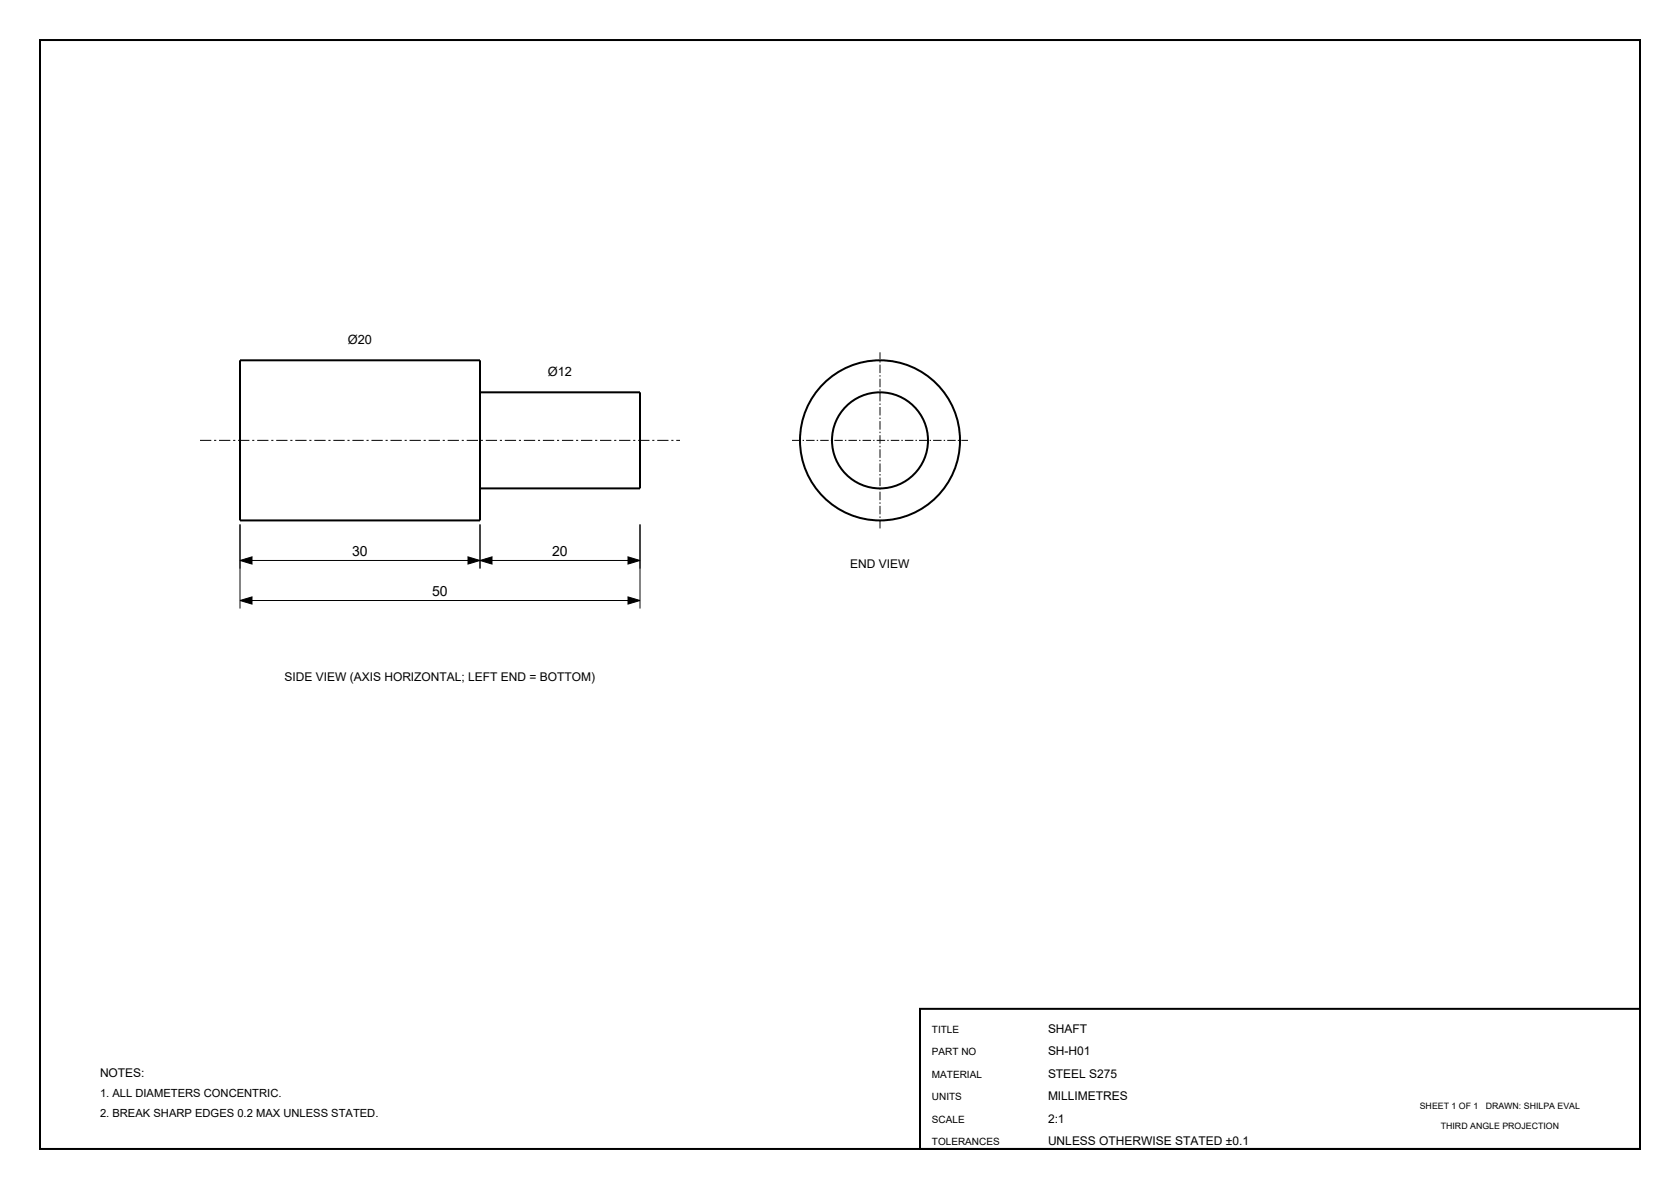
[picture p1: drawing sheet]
<svg xmlns="http://www.w3.org/2000/svg" width="420mm" height="297mm" viewBox="0 0 420 297" stroke-linecap="round" stroke-linejoin="round" font-family="sans-serif">
<defs><g id="words">
<g font-size="3.5">
<text x="88.1" y="138.8">30</text>
<text x="138.1" y="138.8">20</text>
<text x="108.1" y="148.8">50</text>
</g>
<g font-size="3.2">
<text x="87" y="86">Ø20</text>
<text x="137" y="94">Ø12</text>
</g>
<g font-size="3">
<text x="212.6" y="142">END VIEW</text>
<text x="71.1" y="170">SIDE VIEW (AXIS HORIZONTAL; LEFT END = BOTTOM)</text>
<text x="262" y="258">SHAFT</text>
<text x="262" y="263.6">SH­H01</text>
<text x="25" y="269">NOTES:</text>
<text x="262" y="269.2">STEEL S275</text>
<text x="262" y="274.8">MILLIMETRES</text>
<text x="262" y="280.4">2:1</text>
<text x="262" y="286">UNLESS OTHERWISE STATED ±0.1</text>
</g>
<g font-size="2.8">
<text x="25" y="274">1. ALL DIAMETERS CONCENTRIC.</text>
<text x="25" y="279">2. BREAK SHARP EDGES 0.2 MAX UNLESS STATED.</text>
</g>
<g font-size="2.5">
<text x="233" y="258">TITLE</text>
<text x="233" y="263.6">PART NO</text>
<text x="233" y="269.2">MATERIAL</text>
<text x="233" y="274.8">UNITS</text>
<text x="233" y="280.4">SCALE</text>
<text x="233" y="286">TOLERANCES</text>
</g>
<g font-size="2.2">
<text x="355" y="277">SHEET 1 OF 1</text>
<text x="371.4" y="277">DRAWN: SHILPA EVAL</text>
<text x="360.2" y="282">THIRD ANGLE PROJECTION</text>
</g>
</g></defs>
<g fill="none" stroke="#000" stroke-width=".5">
<path d="M10 10h400v277h-400zM60 90h60v40h-60zM120 98h40v24h-40M230 252h180v35h-180z"/>
<circle cx="220" cy="110" r="12"/>
<circle cx="220" cy="110" r="20"/>
</g>
<path d="M60 131v21M120 131v11M160 131v21M60 140h100M60 150h100" fill="none" stroke="#000" stroke-width=".25"/>
<path d="M60 140l3-.9v1.8zM60 150l3-.9v1.8zM117 139.1l3 .9-3 .9zM120 140l3-.9v1.8zM157 139.1l3 .9-3 .9zM157 149.1l3 .9-3 .9z" fill="#000" stroke="#000" stroke-width=".25"/>
<path d="M50 110h120" fill="none" stroke="#000" stroke-width=".25" stroke-dasharray="2.8 .7 .5 .7" stroke-linecap="butt"/>
<path d="M198 110h44M220 132v-44" fill="none" stroke="#000" stroke-width=".25" stroke-dasharray="2.1 .5 .4 .5" stroke-linecap="butt"/>
<use href="#words"/>
</svg>
